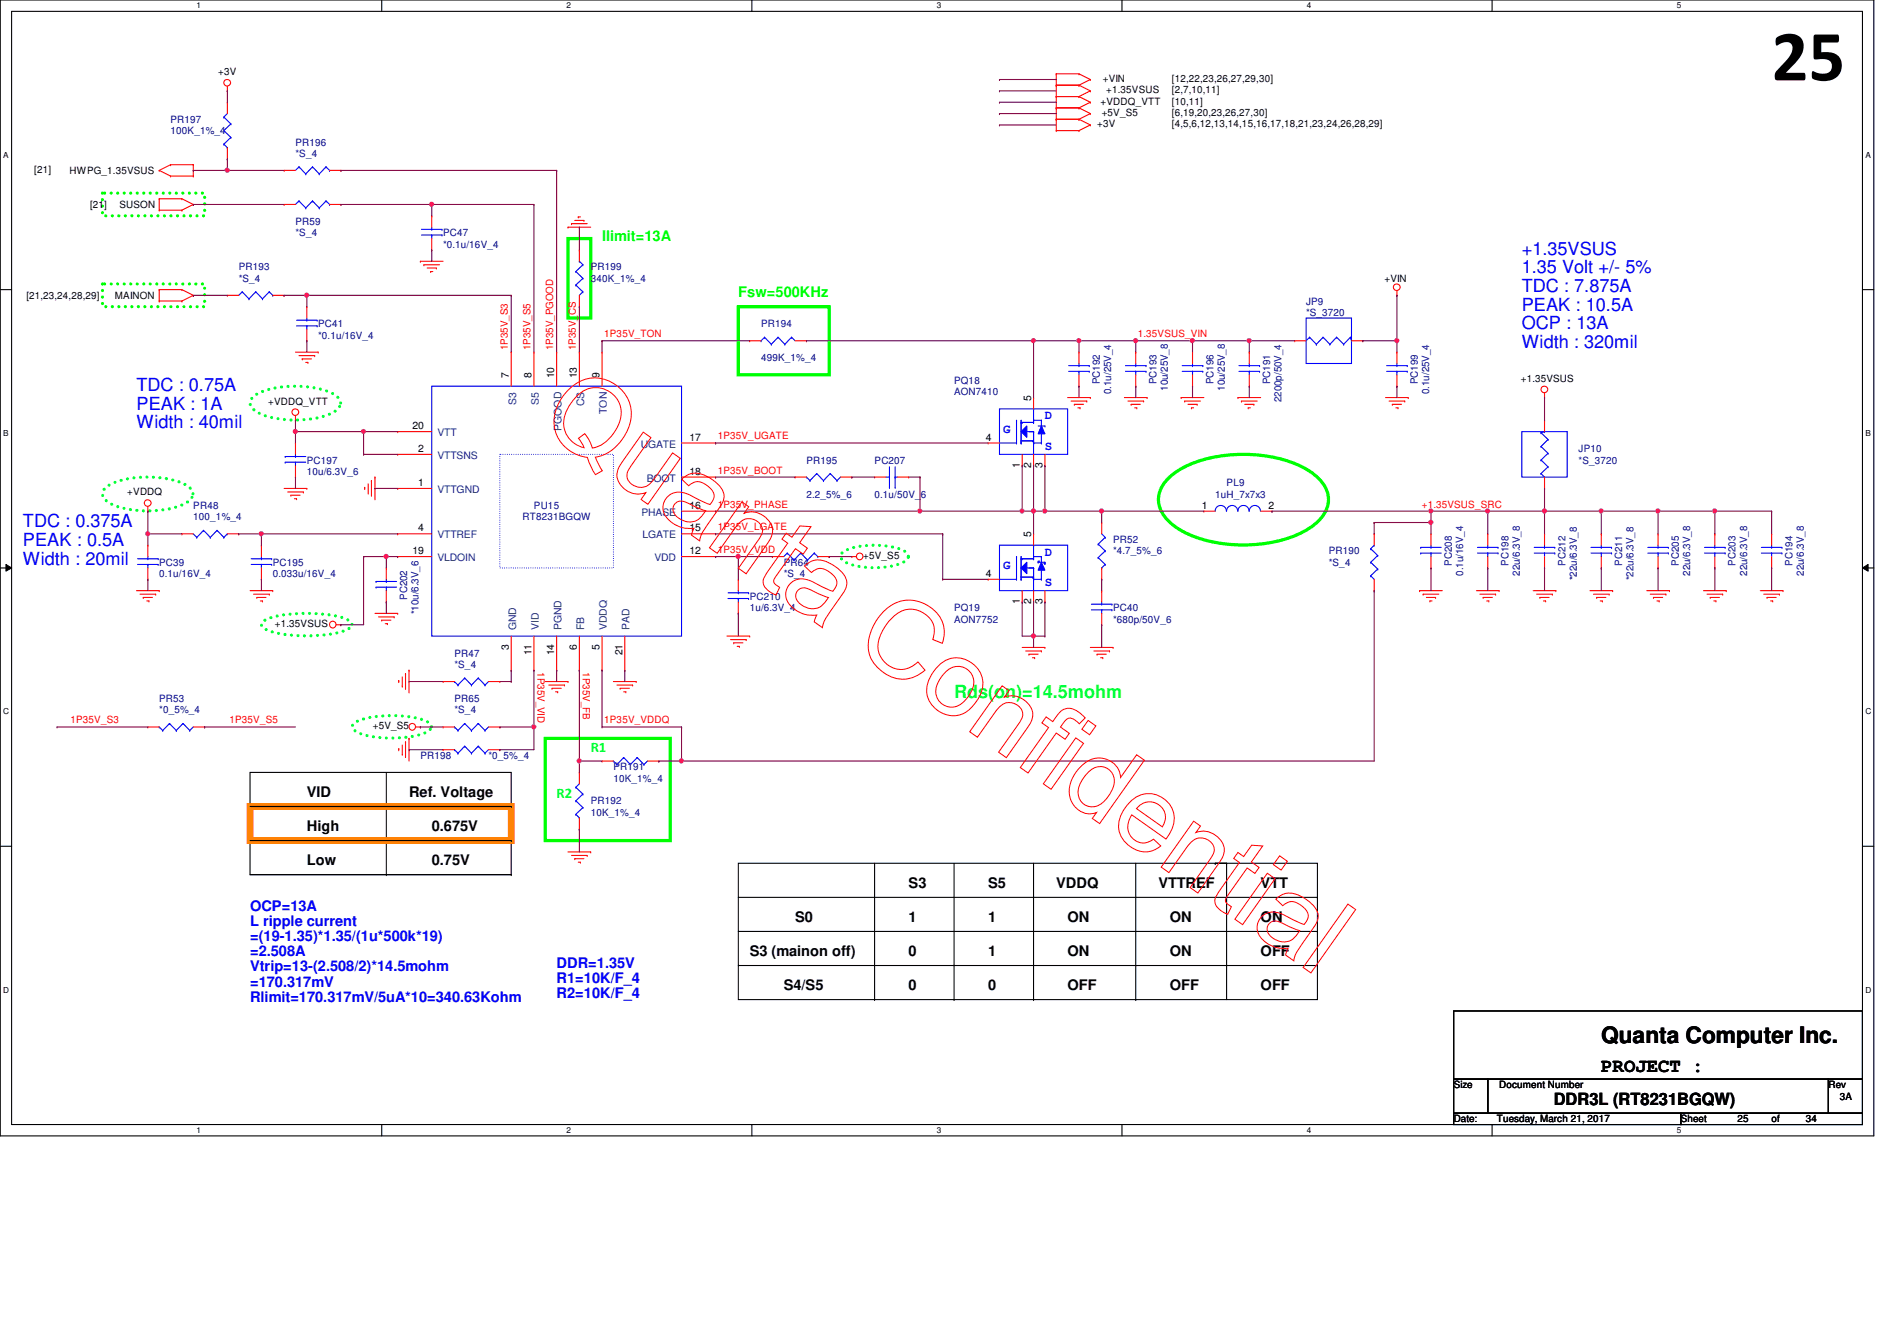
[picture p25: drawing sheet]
<svg xmlns="http://www.w3.org/2000/svg" width="297mm" height="210mm" viewBox="0 0 297 210" stroke-linecap="round" stroke-linejoin="round" font-family="sans-serif">
<defs><g id="words">
<text font-size="11.3" x="277.4" y="12.6">25</text>
<text font-size="3.6" x="250.7" y="163.3">Quanta Computer Inc.</text>
<text font-size="3" x="250.7" y="167.9">PROJECT :</text>
<g font-size="2.8" fill="#00f">
<text x="238.3" y="39.9">+1.35VSUS</text>
<text x="238.3" y="42.8">1.35 Volt +/- 5%</text>
<text x="238.3" y="45.7">TDC : 7.875A</text>
<text x="238.3" y="48.6">PEAK : 10.5A</text>
<text x="238.3" y="51.6">OCP : 13A</text>
<text x="238.3" y="54.5">Width : 320mil</text>
<text x="21.4" y="61.2">TDC : 0.75A</text>
<text x="21.4" y="64.1">PEAK : 1A</text>
<text x="21.4" y="67.1">Width : 40mil</text>
<text x="3.6" y="82.5">TDC : 0.375A</text>
<text x="3.6" y="85.5">PEAK : 0.5A</text>
<text x="3.6" y="88.4">Width : 20mil</text>
</g>
<text font-size="2.8" fill="#00ff40" x="149.4" y="109.3">Rds(on)=14.5mohm</text>
<text font-size="2.6" x="243.3" y="172.9">DDR3L (RT8231BGQW)</text>
<g font-size="2.3" fill="#0f0">
<text x="94.3" y="37.7">Ilimit=13A</text>
<text x="115.6" y="46.6">Fsw=500KHz</text>
</g>
<g font-size="2.3" fill="#00ff40">
<text x="92.5" y="117.7">R1</text>
<text x="87.2" y="124.8">R2</text>
</g>
<g font-size="2.3">
<text x="48" y="124.8">VID</text>
<text x="64" y="124.8">Ref. Voltage</text>
<text x="48" y="130.1">High</text>
<text x="67.6" y="130.1">0.675V</text>
<text x="48" y="135.5">Low</text>
<text x="67.6" y="135.5">0.75V</text>
<text x="142.3" y="139">S3</text>
<text x="154.7" y="139">S5</text>
<text x="165.4" y="139">VDDQ</text>
<text x="181.4" y="139">VTTREF</text>
<text x="197.4" y="139">VTT</text>
<text x="117.4" y="149.7">S3 (mainon off)</text>
<text x="124.5" y="144.4">S0</text>
<text x="142.3" y="149.7">0</text>
<text x="142.3" y="144.4">1</text>
<text x="154.7" y="144.4">1</text>
<text x="154.7" y="149.7">1</text>
<text x="167.2" y="144.4">ON</text>
<text x="167.2" y="149.7">ON</text>
<text x="183.2" y="144.4">ON</text>
<text x="183.2" y="149.7">ON</text>
<text x="197.4" y="144.4">ON</text>
<text x="197.4" y="149.7">OFF</text>
<text x="122.7" y="155">S4/S5</text>
<text x="142.3" y="155">0</text>
<text x="154.7" y="155">0</text>
<text x="167.2" y="155">OFF</text>
<text x="183.2" y="155">OFF</text>
<text x="197.4" y="155">OFF</text>
</g>
<g font-size="2.3" fill="#00f">
<text x="39.2" y="142.6">OCP=13A</text>
<text x="39.2" y="144.9">L ripple current</text>
<text x="39.2" y="147.3">=(19-1.35)*1.35/(1u*500k*19)</text>
<text x="39.2" y="149.7">=2.508A</text>
<text x="39.2" y="152.1">Vtrip=13-(2.508/2)*14.5mohm</text>
<text x="39.2" y="154.4">=170.317mV</text>
<text x="87.2" y="151.5">DDR=1.35V</text>
<text x="87.2" y="153.8">R1=10K/F_4</text>
<text x="39.2" y="156.8">Rlimit=170.317mV/5uA*10=340.63Kohm</text>
<text x="87.2" y="156.2">R2=10K/F_4</text>
</g>
<g font-size="1.9" fill="#00f">
<text x="163.6" y="65.6">D</text>
<text x="157.1" y="67.7">G</text>
<text x="163.6" y="70.4">S</text>
<text x="157.1" y="89.1">G</text>
<text x="163.6" y="87">D</text>
<text x="163.6" y="91.7">S</text>
</g>
<g font-size="1.6">
<text x="34.2" y="11.8">+3V</text>
<text x="172.3" y="16.4">+VDDQ_VTT</text>
<text x="172.7" y="12.8">+VIN</text>
<text x="173.2" y="14.6">+1.35VSUS</text>
<text x="183.5" y="16.4">[10,11]</text>
<text x="183.5" y="14.6">[2,7,10,11]</text>
<text x="183.5" y="12.8">[12,22,23,26,27,29,30]</text>
<text x="171.8" y="19.9">+3V</text>
<text x="172.5" y="18.2">+5V_S5</text>
<text x="183.5" y="18.2">[6,19,20,23,26,27,30]</text>
<text x="183.5" y="19.9">[4,5,6,12,13,14,15,16,17,18,21,23,24,26,28,29]</text>
<text x="5.4" y="27.1">[21]</text>
<text x="10.9" y="27.2">HWPG_1.35VSUS</text>
<text x="14.1" y="32.6">[21]</text>
<text x="18.7" y="32.6">SUSON</text>
<text x="4.1" y="46.8">[21,23,24,28,29]</text>
<text x="18" y="46.8">MAINON</text>
<text x="216.8" y="44.1">+VIN</text>
<text x="79.7" y="59.2" transform="rotate(-90 79.7 59.2)">7</text>
<text x="83.2" y="59.2" transform="rotate(-90 83.2 59.2)">8</text>
<text x="86.8" y="59.2" transform="rotate(-90 86.8 59.2)">10</text>
<text x="90.3" y="59.2" transform="rotate(-90 90.3 59.2)">13</text>
<text x="93.9" y="59.2" transform="rotate(-90 93.9 59.2)">9</text>
<text x="238.1" y="59.8">+1.35VSUS</text>
<text x="42" y="63.3">+VDDQ_VTT</text>
<text x="161.5" y="62.8" transform="rotate(-90 161.5 62.8)">5</text>
<text x="64.6" y="67.2">20</text>
<text x="65.5" y="70.7">2</text>
<text x="107.9" y="69">17</text>
<text x="154.4" y="69">4</text>
<text x="19.9" y="77.6">+VDDQ</text>
<text x="65.5" y="76.1">1</text>
<text x="107.9" y="74.3">18</text>
<text x="159.7" y="73.2" transform="rotate(-90 159.7 73.2)">1</text>
<text x="161.5" y="73.2" transform="rotate(-90 161.5 73.2)">2</text>
<text x="163.2" y="73.2" transform="rotate(-90 163.2 73.2)">3</text>
<text x="65.5" y="83.2">4</text>
<text x="107.9" y="83.2">15</text>
<text x="107.9" y="79.6">16</text>
<text x="188.2" y="79.6">1</text>
<text x="198.6" y="79.6">2</text>
<text x="64.6" y="86.7">19</text>
<text x="107.9" y="86.7">12</text>
<text x="135.2" y="87.5">+5V_S5</text>
<text x="161.5" y="84.1" transform="rotate(-90 161.5 84.1)">5</text>
<text x="154.4" y="90.3">4</text>
<text x="159.7" y="94.6" transform="rotate(-90 159.7 94.6)">1</text>
<text x="161.5" y="94.6" transform="rotate(-90 161.5 94.6)">2</text>
<text x="163.2" y="94.6" transform="rotate(-90 163.2 94.6)">3</text>
<text x="43" y="98.2">+1.35VSUS</text>
<text x="79.7" y="101.7" transform="rotate(-90 79.7 101.7)">3</text>
<text x="90.3" y="101.7" transform="rotate(-90 90.3 101.7)">6</text>
<text x="93.9" y="101.7" transform="rotate(-90 93.9 101.7)">5</text>
<text x="83.2" y="102.6" transform="rotate(-90 83.2 102.6)">11</text>
<text x="86.8" y="102.6" transform="rotate(-90 86.8 102.6)">14</text>
<text x="97.4" y="102.6" transform="rotate(-90 97.4 102.6)">21</text>
<text x="58.4" y="114.2">+5V_S5</text>
<text x="227.6" y="170.3">Size</text>
<text x="234.7" y="170.3">Document Number</text>
<text x="286.3" y="170.3">Rev</text>
<text x="288.1" y="172.1">3A</text>
<text x="227.6" y="175.7">Date:</text>
<text x="234.4" y="175.7">Tuesday, March 21, 2017</text>
<text x="263.2" y="175.7">Sheet</text>
<text x="272.1" y="175.7">25</text>
<text x="277.4" y="175.7">of</text>
<text x="282.7" y="175.7">34</text>
</g>
<g font-size="1.6" fill="#000080">
<text x="26.7" y="19.2">PR197</text>
<text x="26.7" y="21">100K_1%_4</text>
<text x="46.3" y="22.8">PR196</text>
<text x="46.3" y="24.6">*S_4</text>
<text x="46.3" y="35.2">PR59</text>
<text x="46.3" y="37">*S_4</text>
<text x="69.4" y="37">PC47</text>
<text x="69.4" y="38.8">*0.1u/16V_4</text>
<text x="37.4" y="42.3">PR193</text>
<text x="37.4" y="44.1">*S_4</text>
<text x="92.5" y="42.3">PR199</text>
<text x="92.5" y="44.1">340K_1%_4</text>
<text x="204.5" y="47.7">JP9</text>
<text x="49.8" y="51.2">PC41</text>
<text x="49.8" y="53">*0.1u/16V_4</text>
<text x="119.2" y="51.2">PR194</text>
<text x="204.5" y="49.4">*S_3720</text>
<text x="119.2" y="56.6">499K_1%_4</text>
<text x="149.4" y="60.1">PQ18</text>
<text x="149.4" y="61.9">AON7410</text>
<text x="172.2" y="60.1" transform="rotate(-90 172.2 60.1)">PC192</text>
<text x="174" y="61.7" transform="rotate(-90 174 61.7)">0.1u/25V_4</text>
<text x="181.1" y="60.1" transform="rotate(-90 181.1 60.1)">PC193</text>
<text x="182.9" y="61.2" transform="rotate(-90 182.9 61.2)">10u/25V_8</text>
<text x="190" y="60.1" transform="rotate(-90 190 60.1)">PC196</text>
<text x="191.8" y="61.2" transform="rotate(-90 191.8 61.2)">10u/25V_8</text>
<text x="198.9" y="60.1" transform="rotate(-90 198.9 60.1)">PC191</text>
<text x="200.7" y="62.9" transform="rotate(-90 200.7 62.9)">2200p/50V_4</text>
<text x="222" y="60.1" transform="rotate(-90 222 60.1)">PC199</text>
<text x="223.8" y="61.7" transform="rotate(-90 223.8 61.7)">0.1u/25V_4</text>
<text x="247.2" y="70.8">JP10</text>
<text x="48" y="72.6">PC197</text>
<text x="48" y="74.3">10u/6.3V_6</text>
<text x="126.3" y="72.6">PR195</text>
<text x="126.3" y="77.9">2.2_5%_6</text>
<text x="136.9" y="72.6">PC207</text>
<text x="136.9" y="77.9">0.1u/50V_6</text>
<text x="190.3" y="77.9">1uH_7x7x3</text>
<text x="192.1" y="76.1">PL9</text>
<text x="247.2" y="72.6">*S_3720</text>
<text x="30.3" y="79.7">PR48</text>
<text x="30.3" y="81.4">100_1%_4</text>
<text x="81.8" y="81.4">RT8231BGQW</text>
<text x="83.6" y="79.7">PU15</text>
<text x="24.9" y="88.6">PC39</text>
<text x="42.7" y="88.6">PC195</text>
<text x="122.7" y="88.6">PR64</text>
<text x="174.3" y="85">PR52</text>
<text x="174.3" y="86.8">*4.7_5%_6</text>
<text x="208.1" y="86.8">PR190</text>
<text x="208.1" y="88.6">*S_4</text>
<text x="227.3" y="88.6" transform="rotate(-90 227.3 88.6)">PC208</text>
<text x="236.2" y="88.6" transform="rotate(-90 236.2 88.6)">PC198</text>
<text x="245.1" y="88.6" transform="rotate(-90 245.1 88.6)">PC212</text>
<text x="254" y="88.6" transform="rotate(-90 254 88.6)">PC211</text>
<text x="262.9" y="88.6" transform="rotate(-90 262.9 88.6)">PC205</text>
<text x="271.8" y="88.6" transform="rotate(-90 271.8 88.6)">PC203</text>
<text x="280.7" y="88.6" transform="rotate(-90 280.7 88.6)">PC194</text>
<text x="24.9" y="90.3">0.1u/16V_4</text>
<text x="42.7" y="90.3">0.033u/16V_4</text>
<text x="63.8" y="93.9" transform="rotate(-90 63.8 93.9)">PC202</text>
<text x="117.4" y="93.9">PC210</text>
<text x="117.4" y="95.7">1u/6.3V_4</text>
<text x="122.7" y="90.3">*S_4</text>
<text x="149.4" y="95.7">PQ19</text>
<text x="174.3" y="95.7">PC40</text>
<text x="229.1" y="90.1" transform="rotate(-90 229.1 90.1)">0.1u/16V_4</text>
<text x="238" y="90.1" transform="rotate(-90 238 90.1)">22u/6.3V_8</text>
<text x="246.9" y="90.8" transform="rotate(-90 246.9 90.8)">*22u/6.3V_8</text>
<text x="255.8" y="90.8" transform="rotate(-90 255.8 90.8)">*22u/6.3V_8</text>
<text x="264.7" y="90.1" transform="rotate(-90 264.7 90.1)">22u/6.3V_8</text>
<text x="273.6" y="90.1" transform="rotate(-90 273.6 90.1)">22u/6.3V_8</text>
<text x="282.4" y="90.1" transform="rotate(-90 282.4 90.1)">22u/6.3V_8</text>
<text x="65.5" y="96.2" transform="rotate(-90 65.5 96.2)">*10u/6.3V_6</text>
<text x="149.4" y="97.5">AON7752</text>
<text x="174.3" y="97.5">*680p/50V_6</text>
<text x="71.2" y="102.8">PR47</text>
<text x="71.2" y="104.6">*S_4</text>
<text x="24.9" y="109.9">PR53</text>
<text x="24.9" y="111.7">*0_5%_4</text>
<text x="71.2" y="109.9">PR65</text>
<text x="71.2" y="111.7">*S_4</text>
<text x="65.8" y="118.8">PR198</text>
<text x="76.5" y="118.8">*0_5%_4</text>
<text x="92.5" y="125.9">PR192</text>
<text x="96.1" y="120.6">PR191</text>
<text x="96.1" y="122.3">10K_1%_4</text>
<text x="92.5" y="127.7">10K_1%_4</text>
</g>
<g font-size="1.6" fill="#f00">
<text x="94.6" y="52.8">1P35V_TON</text>
<text x="178.2" y="52.8">1.35VSUS_VIN</text>
<text x="79.5" y="54.8" transform="rotate(-90 79.5 54.8)">1P35V_S3</text>
<text x="83.1" y="54.8" transform="rotate(-90 83.1 54.8)">1P35V_S5</text>
<text x="86.6" y="54.8" transform="rotate(-90 86.6 54.8)">1P35V_PGOOD</text>
<text x="90.2" y="54.8" transform="rotate(-90 90.2 54.8)">1P35V_CS</text>
<text x="112.4" y="68.8">1P35V_UGATE</text>
<text x="112.4" y="74.1">1P35V_BOOT</text>
<text x="112.4" y="79.5">1P35V_PHASE</text>
<text x="112.4" y="83">1P35V_LGATE</text>
<text x="222.6" y="79.5">+1.35VSUS_SRC</text>
<text x="112.4" y="86.6">1P35V_VDD</text>
<text x="84.2" y="105.2" transform="rotate(90 84.2 105.2)">1P35V_VID</text>
<text x="91.3" y="105.2" transform="rotate(90 91.3 105.2)">1P35V_FB</text>
<text x="11" y="113.2">1P35V_S3</text>
<text x="35.9" y="113.2">1P35V_S5</text>
<text x="94.6" y="113.2">1P35V_VDDQ</text>
</g>
<g font-size="1.6" fill="#004080">
<text x="80.8" y="63.3" transform="rotate(-90 80.8 63.3)">S3</text>
<text x="84.4" y="63.3" transform="rotate(-90 84.4 63.3)">S5</text>
<text x="91.5" y="63.6" transform="rotate(-90 91.5 63.6)">CS</text>
<text x="95" y="64.8" transform="rotate(-90 95 64.8)">TON</text>
<text x="68.5" y="71.8">VTTSNS</text>
<text x="68.5" y="68.3">VTT</text>
<text x="87.9" y="67.4" transform="rotate(-90 87.9 67.4)">PGOOD</text>
<text x="100.3" y="70.1">UGATE</text>
<text x="68.5" y="77.2">VTTGND</text>
<text x="101.3" y="75.4">BOOT</text>
<text x="100.5" y="80.7">PHASE</text>
<text x="68.5" y="87.8">VLDOIN</text>
<text x="68.5" y="84.3">VTTREF</text>
<text x="100.6" y="84.3">LGATE</text>
<text x="102.5" y="87.8">VDD</text>
<text x="80.8" y="98.7" transform="rotate(-90 80.8 98.7)">GND</text>
<text x="84.4" y="98.7" transform="rotate(-90 84.4 98.7)">VID</text>
<text x="87.9" y="98.7" transform="rotate(-90 87.9 98.7)">PGND</text>
<text x="91.5" y="98.7" transform="rotate(-90 91.5 98.7)">FB</text>
<text x="95" y="98.7" transform="rotate(-90 95 98.7)">VDDQ</text>
<text x="98.6" y="98.7" transform="rotate(-90 98.6 98.7)">PAD</text>
</g>
<g font-size="1.3">
<text x="30.8" y="1.3">1</text>
<text x="88.7" y="1.3">2</text>
<text x="146.7" y="1.3">3</text>
<text x="204.6" y="1.3">4</text>
<text x="262.6" y="1.3">5</text>
<text x=".5" y="24.7">A</text>
<text x="292.1" y="24.7">A</text>
<text x=".5" y="68.2">B</text>
<text x="292.1" y="68.2">B</text>
<text x=".5" y="111.8">C</text>
<text x="292.1" y="111.8">C</text>
<text x=".5" y="155.4">D</text>
<text x="292.1" y="155.4">D</text>
<text x="30.8" y="177.3">1</text>
<text x="88.7" y="177.3">2</text>
<text x="146.7" y="177.3">3</text>
<text x="204.6" y="177.3">4</text>
<text x="262.6" y="177.3">5</text>
</g>
</g></defs>
<path d="M0 0h293.4v177.8h-293.4zM1.8 1.8h289.8v174.2h-289.8z" fill="none" stroke="#000" stroke-width=".17"/>
<g fill="#fff">
<path d="M30.8 .2h.7v1.4h-.7z"/>
<path d="M30.8 176.2h.7v1.4h-.7z"/>
</g>
<path d="M59.8 0v1.8M59.8 176v1.8" fill="none" stroke="#000" stroke-width=".17"/>
<g fill="#fff">
<path d="M88.7 .2h.7v1.4h-.7z"/>
<path d="M88.7 176.2h.7v1.4h-.7z"/>
</g>
<path d="M117.7 0v1.8M117.7 176v1.8" fill="none" stroke="#000" stroke-width=".17"/>
<g fill="#fff">
<path d="M146.7 .2h.7v1.4h-.7z"/>
<path d="M146.7 176.2h.7v1.4h-.7z"/>
</g>
<path d="M175.7 0v1.8M175.7 176v1.8" fill="none" stroke="#000" stroke-width=".17"/>
<g fill="#fff">
<path d="M204.6 .2h.7v1.4h-.7z"/>
<path d="M204.6 176.2h.7v1.4h-.7z"/>
</g>
<path d="M233.6 0v1.8M233.6 176v1.8" fill="none" stroke="#000" stroke-width=".17"/>
<g fill="#fff">
<path d="M262.6 .2h.7v1.4h-.7z"/>
<path d="M262.6 176.2h.7v1.4h-.7z"/>
<path d="M.5 23.5h.8v1.4h-.8z"/>
<path d="M292.1 23.5h.8v1.4h-.8z"/>
<path d="M.5 67.1h.8v1.4h-.8z"/>
<path d="M292.1 67.1h.8v1.4h-.8z"/>
</g>
<path d="M0 45.3h1.8M291.6 45.3h1.8" fill="none" stroke="#000" stroke-width=".17"/>
<g fill="#fff">
<path d="M.5 110.7h.9v1.4h-.9z"/>
<path d="M292.1 110.7h.9v1.4h-.9z"/>
</g>
<path d="M0 88.9h1.8M291.6 88.9h1.8" fill="none" stroke="#000" stroke-width=".17"/>
<path d="M.9 88.3l.9 .6-.9 .5zM291.6 88.9l.9-.6v1.1z" fill="#000"/>
<path d="M.9 88.3l.9 .6-.9 .5zM291.6 88.9l.9-.6v1.1z" fill="none" stroke="#000" stroke-width=".16"/>
<g fill="#fff">
<path d="M.5 154.2h.9v1.4h-.9z"/>
<path d="M292.1 154.2h.9v1.4h-.9z"/>
</g>
<g fill="none" stroke="#000" stroke-width=".17">
<path d="M0 132.5h1.8M39.2 120.9h40.8v16h-40.8zM39.2 136.9h40.8M39.2 126.2h40.8M39.2 131.6h40.8M60.5 136.9h.1M60.5 120.9v16M80 136.9h.1M80 126.2h.1M80 131.6h.1M115.6 135.1h90.7v21.4h-90.7zM136.9 135.1v21.4"/>
<path d="M149.4 135.1v21.4M161.8 135.1v21.4M177.8 135.1v21.4M190.3 135.1h.1M190.3 135.1h1.8M192.1 135.1h.1M192.1 135.1v21.4M291.6 132.5h1.8M115.6 151.1h90.7M115.6 140.5h90.7M115.6 145.8h90.7M136.9 156.5h.1"/>
<path d="M149.4 156.5h.1M161.8 156.5h.1M177.8 156.5h.1M206.3 151.1h.1M206.3 140.5h.1M206.3 145.8h.1M227.6 158.2h64v10.7h-64zM227.6 168.9h5.4v5.3h-5.4zM227.6 174.2h35.6v1.8h-35.6zM233 168.9h53.3v5.3h-53.3zM263.2 174.2h28.4v1.8h-28.4zM286.3 168.9h5.3v5.3h-5.3z"/>
</g>
<path d="M88.9 37.3h3.6v12.5h-3.6zM115.6 48h14.2v10.7h-14.2zM182.9 74.9a16.1 16.1 0 0 1 10.1-3.7 20.8 20.8 0 0 1 11.7 2.3 5.8 5.8 0 0 1 3.3 4.7 5.9 5.9 0 0 1-3.3 4.7 22.1 22.1 0 0 1-16.3 1.6 11.4 11.4 0 0 1-6.1-3.7 4.3 4.3 0 0 1 .6-5.9zM85.4 115.6h19.5v16h-19.5z" fill="none" stroke="#0f0" stroke-width=".51"/>
<path d="M16.5 76.4a9.1 9.1 0 0 1 5.3-1.7 14.1 14.1 0 0 1 7.5 1.3 1.4 1.4 0 0 1 .9 1.3 1.4 1.4 0 0 1-.9 1.4 14.8 14.8 0 0 1-9.8 .9 5.3 5.3 0 0 1-3.3-1.8l-.2-.5 .2-.5zM39.6 62.2a9.1 9.1 0 0 1 5.3-1.7 14.1 14.1 0 0 1 7.5 1.3 1.4 1.4 0 0 1 .9 1.3 1.4 1.4 0 0 1-.9 1.3 14.8 14.8 0 0 1-9.8 1 5.3 5.3 0 0 1-3.3-1.8l-.1-.5 .1-.5zM41 97.4a7.6 7.6 0 0 1 4.5-1.3 21.7 21.7 0 0 1 8.6 .8l.9 .5 .1 .3a1.96 1.96 0 0 1-1.7 1.2 22.5 22.5 0 0 1-11.5-.3l-.9-.5-.1-.4zM132 86.4a11.3 11.3 0 0 1 7-.9 5.3 5.3 0 0 1 3.1 1.2l.1 .4a1.88 1.88 0 0 1-1.5 1.2 13.1 13.1 0 0 1-8.2-.2l-.8-.7-.1-.3 .1-.4zM55.5 113.1a13 13 0 0 1 7-1.1 9.9 9.9 0 0 1 4.7 1.1l.3 .3 .1 .3a1.77 1.77 0 0 1-1.5 1.2 17.3 17.3 0 0 1-10.1-.3l-.7-.5-.1-.4 .1-.3z" fill="none" stroke="#00ff40" stroke-width=".51" stroke-dasharray="0 1"/>
<path d="M39.2 126.2h40.8v5.4h-40.8z" fill="none" stroke="#ff8000" stroke-width="1.1"/>
<path d="M16 30.2h16v3.6h-16zM16 44.4h16v3.6h-16z" fill="none" stroke="#0f0" stroke-width=".51" stroke-dasharray="0 1"/>
<g fill="none" stroke="#f00" stroke-width=".17">
<path d="M35.6 14.2h.1M35.6 13.5v.7M165.4 11.6h.1M165.4 13.3h.1M165.4 15.1h.1M165.4 16.9h.1M165.4 18.7h.1M165.4 13.3h3.5M165.4 11.6h3.5M165.4 11.6v8.8M165.4 15.1h3.5M165.4 16.9h3.5"/>
<path d="M165.4 18.7h3.5M168.9 13.3h.1M168.9 11.6h.1M168.9 15.1h.1M168.9 16.9h.1M168.9 18.7h.1M168.9 11.6l1.8 .8M168.9 13.3l1.8 .9M168.9 15.1l1.8 .9M168.9 16.9l1.8 .9M168.9 18.7l1.8 .9M170.7 12.4h.1"/>
<path d="M170.7 14.2h.1M170.7 16h.1M170.7 17.8h.1M170.7 19.6h.1M170.7 12.4l-1.8 .9M170.7 14.2l-1.8 .9M170.7 16l-1.8 .9M170.7 17.8l-1.8 .9M170.7 19.6l-1.8 .8M24.9 31.1h.1M24.9 32.9h.1M24.9 26.7h.1"/>
<path d="M24.9 31.1v1.8M24.9 32.9h3.6M24.9 31.1h3.6M24.9 26.7l1.8 .9M26.7 25.8h.1M26.7 27.6h.1M26.7 25.8l-1.8 .9M26.7 25.8h3.6M26.7 27.6h3.6M28.5 32.9h.1M28.5 31.1h.1M28.5 31.1l1.8 .9"/>
<path d="M30.3 32h.1M30.3 25.8h.1M30.3 27.6h.1M30.3 32l-1.8 .9M30.3 25.8v1.8M88.9 35.6h.1M88.9 35.6h3.6M89.5 35h.1M89.5 35h2.4M90 34.5h1.4M90.5 34h.1M90.5 34h.4"/>
<path d="M91.4 34.5h.1M165.4 20.4h.1M165.4 20.4h3.5M168.9 20.4h.1M24.9 45.3h.1M24.9 47.1h.1M24.9 45.3h3.6M24.9 45.3v1.8M24.9 47.1h3.6M28.5 45.3h.1M28.5 47.1h.1M28.5 45.3l1.8 .9"/>
<path d="M30.3 46.2h.1M30.3 46.2l-1.8 .9M46.3 55.1h3.5M46.8 55.7h2.5M47.3 56.2h.1M47.3 56.2h1.5M47.9 56.7h.3M48.2 56.7h.1M49.3 55.7h.1M49.8 55.1h.1M65.8 40.9h.1M65.8 40.9h3.6"/>
<path d="M66.4 41.4h.1M66.4 41.4h2.4M66.9 42h1.4M67.4 42.5h.1M67.4 42.5h.4M68.3 42h.1M218.7 46.2h.1M218.7 45.5v.7M23.2 79.3v.7M44.5 76.5h3.5M45 77h2.5M45.5 77.5h.1"/>
<path d="M45.5 77.5h1.5M46.1 78.1h.3M46.3 65.8h.1M46.3 65.1v.7M46.4 78.1h.1M47.5 77h.1M48 76.5h.1M57.1 76.3h.1M57.1 76.3v.3M57.7 77.2h.1M57.7 75.7v1.5M58.2 75.2h.1"/>
<path d="M58.2 75.2v2.5M58.7 74.7h.1M58.7 74.7v3.5M167.2 62.2h3.5M167.7 62.8h2.5M168.2 63.3h.1M168.2 63.3h1.5M168.8 63.8h.3M169.1 63.8h.1M170.2 62.8h.1M170.7 62.2h.1M176.1 62.2h3.5"/>
<path d="M176.6 62.8h2.5M177.1 63.3h.1M177.1 63.3h1.5M177.7 63.8h.3M178 63.8h.1M179.1 62.8h.1M179.6 62.2h.1M185 62.2h.1M185 62.2h3.5M185.5 62.8h.1M185.5 62.8h2.5M186 63.3h1.4"/>
<path d="M186.6 63.8h.1M186.6 63.8h.3M187.4 63.3h.1M193.8 62.2h.1M193.8 62.2h3.6M194.4 62.8h.1M194.4 62.8h2.4M194.9 63.3h1.4M195.4 63.8h.1M195.4 63.8h.4M196.3 63.3h.1M217 62.2h3.5"/>
<path d="M217.5 62.8h2.5M218 63.3h.1M218 63.3h1.5M218.6 63.8h.3M218.9 63.8h.1M220 62.8h.1M220.5 62.2h.1M241.8 62.2h.1M241.8 61.5v.7M21.4 92.5h3.5M21.9 93h2.5M22.4 93.5h.1"/>
<path d="M22.4 93.5h1.5M23 94.1h.3M23.2 80h.1M23.3 94.1h.1M24.4 93h.1M24.9 92.5h.1M28.5 83.6h.1M28.5 83.6h1.8M35.6 83.6h1.8M37.4 83.6h.1M39.2 92.5h3.5M39.7 93h2.5"/>
<path d="M40.2 93.5h.1M40.2 93.5h1.5M40.8 94.1h.3M41.1 94.1h.1M42.2 93h.1M42.7 92.5h.1M52.7 97.8h.7M53.4 97.8h.1M58.7 96h3.6M59.3 96.6h2.4M59.8 97.1h.1M59.8 97.1h1.4"/>
<path d="M60.3 97.6h.4M60.7 97.6h.1M61.7 96.6h.1M62.3 96h.1M113.8 99.6h3.6M117.4 99.6h.1M133.4 87.1h.1M133.4 87.1h.7M222.3 92.5h.1M222.3 92.5h3.5M222.8 93h.1M222.8 93h2.5"/>
<path d="M223.3 93.5h1.5M223.9 94.1h.1M223.9 94.1h.3M224.8 93.5h.1M231.2 92.5h3.5M231.7 93h2.5M232.2 93.5h.1M232.2 93.5h1.5M232.8 94.1h.3M233.1 94.1h.1M234.2 93h.1M234.7 92.5h.1"/>
<path d="M240.1 92.5h3.5M240.6 93h2.5M241.1 93.5h.1M241.1 93.5h1.5M241.7 94.1h.3M242 94.1h.1M243.1 93h.1M243.6 92.5h.1M249 92.5h3.5M249.5 93h2.5M250 93.5h.1M250 93.5h1.5"/>
<path d="M250.6 94.1h.3M250.9 94.1h.1M252 93h.1M252.5 92.5h.1M257.8 92.5h3.6M258.4 93h2.5M258.9 93.5h.1M258.9 93.5h1.4M259.5 94.1h.3M259.8 94.1h.1M260.9 93h.1M261.4 92.5h.1"/>
<path d="M266.7 92.5h3.6M267.3 93h2.4M267.8 93.5h.1M267.8 93.5h1.4M268.3 94.1h.4M268.7 94.1h.1M269.7 93h.1M270.3 92.5h.1M275.6 92.5h3.6M276.2 93h2.4M276.7 93.5h.1M276.7 93.5h1.4"/>
<path d="M277.2 94.1h.4M277.6 94.1h.1M278.6 93h.1M279.2 92.5h.1M62.4 106.5h.1M62.4 117.2h.1M62.4 106.5v.3M62.4 117.2v.3M63 107.4h.1M63 118.1h.1M63 106v1.4M63 116.6v1.5"/>
<path d="M63.5 105.5h.1M63.5 116.1h.1M63.5 105.5v2.4M63.5 116.1v2.5M64 104.9h.1M64 115.6h.1M64 104.9v3.6M64 115.6v3.5M65.1 113.8h.7M65.8 113.8h.1M85.4 106.7h3.5M85.9 107.2h2.5"/>
<path d="M86.4 107.7h.1M86.4 107.7h1.5M87 108.3h.3M87.3 108.3h.1M88.4 107.2h.1M88.9 106.7h.1M96.1 106.7h3.5M96.6 107.2h2.5M97.1 107.7h.1M97.1 107.7h1.4M97.7 108.3h.3M98 108.3h.1"/>
<path d="M99.1 107.2h.1M99.6 106.7h.1M114.4 100.1h2.4M114.9 100.6h.1M114.9 100.6h1.4M115.4 101.2h.4M115.8 101.2h.1M116.8 100.1h.1M160.1 101.3h3.5M160.6 101.9h2.5M161.1 102.4h.1M161.1 102.4h1.5"/>
<path d="M161.7 103h.3M162 103h.1M163.1 101.9h.1M163.6 101.3h.1M170.7 101.3h3.6M171.3 101.9h2.4M171.8 102.4h.1M171.8 102.4h1.4M172.3 103h.4M172.7 103h.1M173.7 101.9h.1M174.3 101.3h.1"/>
<path d="M88.9 133.3h3.6M89.5 133.9h2.4M90 134.4h.1M90 134.4h1.4M90.5 135h.4M90.9 135h.1M91.9 133.9h.1M92.5 133.3h.1"/>
<circle cx="35.6" cy="12.9" r=".52"/>
<circle cx="218.7" cy="45" r=".52"/>
<circle cx="23.1" cy="78.7" r=".52"/>
<circle cx="46.3" cy="64.5" r=".52"/>
<circle cx="241.8" cy="61" r=".52"/>
<circle cx="52.1" cy="97.8" r=".52"/>
<circle cx="134.6" cy="87.1" r=".52"/>
<circle cx="64.5" cy="113.8" r=".52"/>
</g>
<path d="M30.3 83.6l.5 .5M30.8 84.1h.1M31.9 83h.1M31.9 83l-1.1 1.1M31.9 83l1 1.1M32.9 84.1h.1M34 83h.1M34 83l-1.1 1.1M34 83l1 1.1M35 84.1h.1M35.6 83.6h.1M35.6 83.6l-.6 .5" fill="none" stroke="#00f" stroke-width=".17"/>
<path d="M159.9 67.6l.9-.9v1.8z" fill="#00f"/>
<path d="M159.9 67.6l.9-.9v1.8z" fill="none" stroke="#00f" stroke-width=".17"/>
<path d="M163.1 66.7l.5 1.2h-1z" fill="#00f"/>
<g fill="none" stroke="#00f" stroke-width=".17">
<path d="M46.8 31.5h.1M46.8 26.1h.1M46.8 31.5l-.5 .5M46.8 31.5l1.1 1.1M46.8 26.1l-.5 .6M46.8 26.1l1.1 1.1M47.9 32.6h.1M47.9 27.2h.1M48.9 31.5h.1M48.9 26.1h.1M48.9 31.5l-1 1.1M48.9 31.5l1.1 1.1"/>
<path d="M48.9 26.1l-1 1.1M48.9 26.1l1.1 1.1M50 32.6h.1M50 27.2h.1M51.1 31.5h.1M51.1 26.1h.1M51.1 31.5l-1.1 1.1M51.1 31.5l.5 .5M51.1 26.1l-1.1 1.1M51.1 26.1l.5 .6M51.6 32h.1M51.6 26.7h.1"/>
<path d="M66 36.8h3.2M66 35.9h3.2M67.6 35.9h.1M67.6 36.8h.1M67.6 35.6v.3M67.6 36.8v.5M69.2 36.8h.1M69.2 35.9h.1M37.9 45.7h.1M37.9 45.7l-.5 .5M37.9 45.7l1.1 1.1M39 46.8h.1"/>
<path d="M40 45.7h.1M40 45.7l-1 1.1M40 45.7l1.1 1.1M41.1 46.8h.1M42.2 45.7h.1M42.2 45.7l-1.1 1.1M42.2 45.7l.5 .5M42.7 46.2h.1M46.4 51h3.3M46.4 50.1h3.3M48 50.1h.1M48 51h.1"/>
<path d="M48 49.8v.3M48 51v.6M49.7 51h.1M49.7 50.1h.1M90.2 44.6h.1M90.2 42.5h.1M90.2 44.6l1.1 1.1M90.2 42.5l1.1 1.1M90.7 40.9h.1M90.7 40.9l.6 .5M91.3 45.7h.1M91.3 43.6h.1"/>
<path d="M91.3 41.4h.1M91.3 45.7l-.6 .5M91.3 43.6l-1.1 1M91.3 41.4l-1.1 1.1M119.2 53.3h.1M119.7 52.8h.1M119.7 52.8l1.1 1.1M119.7 52.8l-.5 .5M120.8 53.9h.1M121.8 52.8h.1M121.8 52.8l1.1 1.1M121.8 52.8l-1 1.1"/>
<path d="M122.9 53.9h.1M123.9 52.8h.1M123.9 52.8l.6 .5M123.9 52.8l-1 1.1M185.1 58.1h3.2M185.1 57.2h3.2M186.7 57.2h.1M186.7 58.1h.1M186.7 56.9v.3M186.7 58.1v.6M188.3 58.1h.1M188.3 57.2h.1"/>
<path d="M204.5 49.8h7.1v7.1h-7.1zM205.1 52.8h.1M205.1 52.8l-.6 .5M205.1 52.8l1 1.1M206.1 53.9h.1M207.2 52.8h.1M207.2 52.8l-1.1 1.1M207.2 52.8l1 1.1M208.2 53.9h.1M209.3 52.8h.1M209.3 52.8l-1.1 1.1M209.3 52.8l1.1 1.1"/>
<path d="M210.4 53.9h.1M211.5 52.8h.1M211.5 52.8l-1.1 1.1M211.5 52.8l.1 .5M211.6 53.3h.1M217.1 58.1h3.2M217.1 57.2h3.2M218.7 57.2h.1M218.7 58.1h.1M218.7 56.9v.3M218.7 58.1v.6M220.3 58.1h.1"/>
<path d="M220.3 57.2h.1M44.7 72.3h.1M44.7 71.5h.1M44.7 72.3h3.2M44.7 71.5h3.2M46.3 71.5h.1M46.3 72.3h.1M46.3 71.1v.4M46.3 72.3v.6M67.6 60.5h39.1v39.1h-39.1zM126.3 74.7h.1M126.3 74.7l.5 .5"/>
<path d="M126.8 75.2h.1M127.9 74.1h.1M127.9 74.1l1 1.1M127.9 74.1l-1.1 1.1M128.9 75.2h.1M130 74.1h.1M130 74.1l1.1 1.1M130 74.1l-1.1 1.1M131.1 75.2h.1M131.6 74.7l-.5 .5M138.7 74.7h.6M139.3 76.3h.1"/>
<path d="M139.3 74.7h.1M139.3 73.1v3.2M140.2 74.7h.1M140.2 76.3h.1M140.2 74.7h.3M140.2 73.1v3.2M156.5 64h10.7v7.1h-10.7zM156.5 69.3h2.7M159.2 69.3h.1M159.2 65.8h.1M159.2 65.8v3.5M159.9 69.3h.1"/>
<path d="M159.9 66.1h.1M159.9 65.8v3.5M159.9 66.1h1.9M159.9 69h1.9M160.1 66.1h.1M160.8 67.6h1M161.7 69h.1M161.8 66.1h.1M161.8 67.6h.1M161.8 69.3h.1M161.8 69h.1M161.8 64h.1"/>
<path d="M161.8 71.1h.1M161.8 64v2.1M161.8 67.6v3.5M161.8 69.3h1.3M161.8 65.8h1.3M162.6 66.7h1M163.1 66.7l.5 1.2h-1zM163.1 65.8h.1M163.1 66.7h.1M163.1 69.3h.1M163.1 65.8v.9M163.1 67.9v1.4"/>
<path d="M163.6 66.7h.1M114 93.7h3.2M114 92.8h3.2M115.6 92.8h.1M115.6 93.7h.1M115.6 92.5v.3M115.6 93.7v.5M117.2 93.7h.1M117.2 92.8h.1M123.3 86.6h.1M123.3 86.6l-.6 .5M123.3 86.6l1 1.1"/>
<path d="M124.3 87.7h.1M125.4 86.6h.1M125.4 86.6l-1.1 1.1M125.4 86.6l1 1.1M126.4 87.7h.1M127.5 86.6h.1M127.5 86.6l-1.1 1.1M127.5 86.6l.6 .5M128.1 87.1h.1M170.9 95.5h3.2M170.9 94.6h3.2M172 85.2h.1"/>
<path d="M172 87.3h.1M172 85.2l1.1 1M172 87.3l1.1 1M172.5 88.9h.1M172.5 94.6h.1M172.5 95.5h.1M172.5 83.6l.6 .5M172.5 94.2v.4M172.5 95.5v.5M173.1 84.1h.1M173.1 86.2h.1M173.1 88.3h.1"/>
<path d="M173.1 84.1l-1.1 1.1M173.1 86.2l-1.1 1.1M173.1 88.3l-.6 .6M174.1 95.5h.1M174.1 94.6h.1M190.3 80a.87 .87 0 0 1 .9-.9 .87 .87 0 0 1 .8 .9M192.1 80a.87 .87 0 0 1 .8-.9 .87 .87 0 0 1 .9 .9M193.8 80a.87 .87 0 0 1 .9-.9 .87 .87 0 0 1 .9 .9M195.6 80a.87 .87 0 0 1 .9-.9 .87 .87 0 0 1 .9 .9M214.6 90.1h.1M214.6 88h.1M214.6 85.9h.1"/>
<path d="M214.6 90.1l.6 .6M214.6 88l1.1 1.1M214.6 85.9l1.1 1.1M215.2 85.3h.1M215.2 85.3l-.6 .6M215.7 89.1h.1M215.7 87h.1M215.7 89.1l-1.1 1M215.7 87l-1.1 1M222.5 86.6h.1M222.5 85.7h.1M222.5 86.6h3.2"/>
<path d="M222.5 85.7h3.2M224.1 85.7h.1M224.1 86.6h.1M224.1 85.3v.4M224.1 86.6v.5M231.3 86.6h3.3M231.3 85.7h3.3M233 85.7h.1M233 86.6h.1M233 85.3v.4M233 86.6v.5M234.6 86.6h.1"/>
<path d="M234.6 85.7h.1M240.2 86.6h3.3M240.2 85.7h3.3M241.8 85.7h.1M241.8 86.6h.1M241.8 85.3v.4M241.8 86.6v.5M243.5 86.6h.1M243.5 85.7h.1M249.1 86.6h3.2M249.1 85.7h3.2M250.7 85.7h.1"/>
<path d="M250.7 86.6h.1M250.7 85.3v.4M250.7 86.6v.5M252.3 86.6h.1M252.3 85.7h.1M258 86.6h3.2M258 85.7h3.2M259.6 85.7h.1M259.6 86.6h.1M259.6 85.3v.4M259.6 86.6v.5M261.2 86.6h.1"/>
<path d="M261.2 85.7h.1M266.9 86.6h3.2M266.9 85.7h3.2M268.5 85.7h.1M268.5 86.6h.1M268.5 85.3v.4M268.5 86.6v.5M270.1 86.6h.1M270.1 85.7h.1M24.9 113.8h.1M24.9 113.8l.6 .5M25.5 114.3h.1"/>
<path d="M26.5 113.2h.1M26.5 113.2l1.1 1.1M26.5 113.2l-1 1.1M27.6 114.3h.1M28.7 113.2h.1M28.7 113.2l1 1.1M28.7 113.2l-1.1 1.1M29.7 114.3h.1M30.3 113.8l-.6 .5M71.2 106.7h.1M71.2 106.7l.5 .5M71.7 107.2h.1"/>
<path d="M72.8 106.1h.1M72.8 106.1l1 1.1M72.8 106.1l-1.1 1.1M73.8 107.2h.1M74.9 106.1h.1M74.9 106.1l1 1.1M74.9 106.1l-1.1 1.1M75.9 107.2h.1M76.5 106.7l-.6 .5M96.1 119.1h.1M96.1 119.1l.5 .6M96.6 119.7h.1"/>
<path d="M97.7 118.6h.1M97.7 118.6l1 1.1M97.7 118.6l-1.1 1.1M98.7 119.7h.1M99.8 118.6h.1M99.8 118.6l1 1.1M99.8 118.6l-1.1 1.1M100.8 119.7h.1M101.4 119.1l-.6 .6"/>
</g>
<g fill="none" stroke="#f00" stroke-width=".17">
<path d="M44.5 32h.1M44.5 26.7h.1M44.5 32h1.8M44.5 26.7h1.8M51.6 32h1.8M51.6 26.7h1.8M53.4 32h.1M53.4 26.7h.1M67.6 33.8h.1M67.6 39.1h.1M67.6 33.8v1.8M67.6 37.3v1.8"/>
<path d="M90.7 39.1h.1M90.7 39.1v1.8M35.6 46.2h.1M35.6 46.2h1.8M42.7 46.2h1.8M44.5 46.2h.1M48 48h.1M48 53.3h.1M48 48v1.8M48 51.6v1.7M80 55.1h.1M80 55.1v5.4"/>
<path d="M83.6 55.1h.1M83.6 55.1v5.4M87.2 55.1h.1M87.2 55.1v5.4M90.7 48h.1M90.7 55.1h.1M90.7 46.2v1.8M90.7 55.1v5.4M94.3 55.1h.1M94.3 55.1v5.4M117.4 53.3h.1M117.4 53.3h1.8"/>
<path d="M124.5 53.3h1.8M126.3 53.3h.1M186.7 55.1h.1M186.7 55.1v1.8M186.7 58.7v1.8M202.7 53.3h.1M202.7 53.3h1.8M211.6 53.3h1.8M213.4 53.3h.1M218.7 55.1h.1M218.7 55.1v1.8M218.7 58.7v1.8"/>
<path d="M46.3 69.3h.1M46.3 74.7h.1M46.3 69.3v1.8M46.3 72.9v1.8M62.3 71.1h.1M62.3 67.6h.1M62.3 76.5h.1M62.3 71.1h5.3M62.3 67.6h5.3M62.3 76.5h5.3M106.7 69.3h5.4M106.7 74.7h5.4"/>
<path d="M112.1 69.3h.1M112.1 74.7h.1M124.5 74.7h.1M124.5 74.7h1.8M131.6 74.7h1.8M133.4 74.7h.1M136.9 74.7h.1M136.9 74.7h1.8M140.5 74.7h1.8M142.3 74.7h.1M154.7 69.3h.1M154.7 69.3h1.8"/>
<path d="M160.1 72.9h.1M160.1 71.1v1.8M161.8 72.9h.1M161.8 62.2h.1M161.8 62.2v1.8M161.8 71.1v1.8M163.6 72.9h.1M163.6 71.1v1.8M186.7 60.5h.1M218.7 60.5h.1M62.3 87.1h.1M62.3 83.6h.1"/>
<path d="M62.3 87.1h5.3M62.3 83.6h5.3M80 99.6v5.3M83.6 99.6v5.3M87.2 99.6v5.3M90.7 99.6v5.3M94.3 99.6v5.3M97.8 99.6v5.3M106.7 87.1h5.4M106.7 80h5.4M106.7 83.6h5.4M112.1 83.6h.1"/>
<path d="M112.1 87.1h.1M112.1 80h.1M115.6 90.7h.1M115.6 96h.1M115.6 90.7v1.8M115.6 94.2v1.8M120.9 87.1h.1M120.9 87.1h1.8M128.1 87.1h1.7M129.8 87.1h.1M172.5 81.8h.1M172.5 90.7h.1"/>
<path d="M172.5 92.5h.1M172.5 97.8h.1M172.5 81.8v1.8M172.5 88.9v1.8M172.5 92.5v1.7M172.5 96v1.8M188.5 80h.1M188.5 80h1.8M197.4 80h1.8M199.2 80h.1M215.2 92.5h.1M215.2 83.6h.1"/>
<path d="M215.2 83.6v1.7M215.2 90.7v1.8M224.1 83.6h.1M224.1 88.9h.1M224.1 83.6v1.7M224.1 87.1v1.8M233 83.6h.1M233 88.9h.1M233 83.6v1.7M233 87.1v1.8M241.8 83.6h.1M241.8 88.9h.1"/>
<path d="M241.8 83.6v1.7M241.8 87.1v1.8M250.7 83.6h.1M250.7 88.9h.1M250.7 83.6v1.7M250.7 87.1v1.8M259.6 83.6h.1M259.6 88.9h.1M259.6 83.6v1.7M259.6 87.1v1.8M268.5 83.6h.1M268.5 88.9h.1"/>
<path d="M268.5 83.6v1.7M268.5 87.1v1.8M23.2 113.8h.1M23.2 113.8h1.7M30.3 113.8h1.7M32 113.8h.1M69.4 106.7h.1M69.4 106.7h1.8M76.5 106.7h1.8M78.3 106.7h.1M80 104.9h.1M83.6 104.9h.1"/>
<path d="M87.2 104.9h.1M90.7 104.9h.1M94.3 119.1h.1M94.3 104.9h.1M94.3 119.1h1.8M97.8 104.9h.1M101.4 119.1h1.8M103.2 119.1h.1"/>
</g>
<path d="M78.3 71.1h17.8v17.8h-17.8z" fill="none" stroke="#00f" stroke-width=".17" stroke-dasharray="0 .3"/>
<path d="M159.9 88.9l.9-.9v1.8z" fill="#00f"/>
<path d="M159.9 88.9l.9-.9v1.8z" fill="none" stroke="#00f" stroke-width=".17"/>
<path d="M163.1 88l.5 1.2h-1z" fill="#00f"/>
<g fill="none" stroke="#00f" stroke-width=".17">
<path d="M35 18.3h.1M35 18.3l1.1 1.1M35.6 17.8l-.6 .5M36.1 19.4h.1M36.1 19.4l-1.1 1M35 20.4h.1M35 22.6h.1M35 20.4l1.1 1.1M35 22.6l.6 .5M35.6 23.1h.1M36.1 21.5h.1M36.1 21.5l-1.1 1.1"/>
<path d="M167.3 58.1h3.3M167.3 57.2h3.3M168.9 57.2h.1M168.9 58.1h.1M168.9 56.9v.3M168.9 58.1v.6M170.6 58.1h.1M170.6 57.2h.1M176.2 58.1h3.2M176.2 57.2h3.2M177.8 57.2h.1M177.8 58.1h.1"/>
<path d="M177.8 56.9v.3M177.8 58.1v.6M179.4 58.1h.1M179.4 57.2h.1M194 58.1h3.2M194 57.2h3.2M195.6 57.2h.1M195.6 58.1h.1M195.6 56.9v.3M195.6 58.1v.6M197.2 58.1h.1M197.2 57.2h.1"/>
<path d="M238.3 67.6h7.1v7.1h-7.1zM241.3 74.1h.1M241.3 72h.1M241.3 69.9h.1M241.3 67.7h.1M241.3 74.1l.5 .6M241.3 72l1.1 1.1M241.3 69.9l1.1 1.1M241.3 67.7l1.1 1.1M241.8 67.6h.1M241.8 67.6l-.5 .1M242.4 73.1h.1"/>
<path d="M242.4 71h.1M242.4 68.8h.1M242.4 73.1l-1.1 1M242.4 71l-1.1 1M242.4 68.8l-1.1 1.1M21.5 87.5h3.3M21.5 88.3h3.3M23.2 87.5h.1M23.2 88.3h.1M23.2 87.1v.4M23.2 88.3v.6M24.8 88.3h.1"/>
<path d="M24.8 87.5h.1M39.3 87.5h3.2M39.3 88.3h3.2M40.9 87.5h.1M40.9 88.3h.1M40.9 87.1v.4M40.9 88.3v.6M42.5 88.3h.1M42.5 87.5h.1M58.9 91.9h.1M58.9 91h.1M58.9 91.9h3.2"/>
<path d="M58.9 91h3.2M60.5 91h.1M60.5 91.9h.1M60.5 90.7v.3M60.5 91.9v.6M156.5 85.3h10.7v7.2h-10.7zM156.5 90.7h2.7M159.2 90.7h.1M159.2 87.1h.1M159.2 87.1v3.6M159.9 90.7h.1M159.9 87.5h.1"/>
<path d="M159.9 87.1v3.6M159.9 87.5h1.9M159.9 90.3h1.9M160.1 87.5h.1M160.8 88.9h1M161.7 90.3h.1M161.8 87.5h.1M161.8 88.9h.1M161.8 90.7h.1M161.8 90.3h.1M161.8 85.3h.1M161.8 92.5h.1"/>
<path d="M161.8 85.3v2.2M161.8 88.9v3.6M161.8 90.7h1.3M161.8 87.1h1.3M162.6 88h.1M162.6 88h1M162.7 87.8h.1M162.7 87.8h-.1v.2M163.1 88l.5 1.2h-1zM163.1 87.1h.1M163.1 88h.1M163.1 90.7h.1"/>
<path d="M163.1 87.1v.9M163.1 89.2v1.5M163.4 88.2h.2M163.6 88h.1M163.6 88.2h.1M163.6 88v.2M275.8 86.6h3.2M275.8 85.7h3.2M277.4 85.7h.1M277.4 86.6h.1M277.4 85.3v.4M277.4 86.6v.5"/>
<path d="M279 86.6h.1M279 85.7h.1M71.2 117.3h.1M71.2 113.8h.1M71.2 117.3l.5 .6M71.2 113.8l.5 .5M71.7 117.9h.1M71.7 114.3h.1M72.8 116.8h.1M72.8 113.2h.1M72.8 116.8l1 1.1M72.8 116.8l-1.1 1.1"/>
<path d="M72.8 113.2l1 1.1M72.8 113.2l-1.1 1.1M73.8 117.9h.1M73.8 114.3h.1M74.9 116.8h.1M74.9 113.2h.1M74.9 116.8l1 1.1M74.9 116.8l-1.1 1.1M74.9 113.2l1 1.1M74.9 113.2l-1.1 1.1M75.9 117.9h.1M75.9 114.3h.1"/>
<path d="M76.5 117.3l-.6 .6M76.5 113.8l-.6 .5M90.2 123.2h.1M90.2 125.3h.1M90.2 127.5h.1M90.2 123.2l1.1 1.1M90.2 125.3l1.1 1.1M90.2 127.5l.5 .5M90.7 128h.1M90.7 122.7l-.5 .5M91.3 124.3h.1M91.3 126.4h.1"/>
<path d="M91.3 124.3l-1.1 1M91.3 126.4l-1.1 1.1"/>
</g>
<g fill="none" stroke="#f00" stroke-width=".17">
<path d="M35.6 16h.1M35.6 16v1.8M35.6 24.9h.1M35.6 23.1v1.8M168.9 55.1h.1M168.9 55.1v1.8M168.9 58.7v1.8M177.8 55.1h.1M177.8 55.1v1.8M177.8 58.7v1.8M195.6 55.1h.1M195.6 55.1v1.8"/>
<path d="M195.6 58.7v1.8M168.9 60.5h.1M177.8 60.5h.1M195.6 60.5h.1M241.8 76.5h.1M241.8 65.8h.1M241.8 65.8v1.8M241.8 74.7v1.8M23.2 85.3h.1M23.2 90.7h.1M23.2 85.3v1.8M23.2 88.9v1.8"/>
<path d="M40.9 85.3h.1M40.9 90.7h.1M40.9 85.3v1.8M40.9 88.9v1.8M60.5 88.9h.1M60.5 94.2h.1M60.5 88.9v1.8M60.5 92.5v1.7M154.7 90.7h.1M154.7 90.7h1.8M160.1 94.2h.1M160.1 92.5v1.7"/>
<path d="M161.8 94.2h.1M161.8 83.6h.1M161.8 83.6v1.7M161.8 92.5v1.7M163.6 94.2h.1M163.6 92.5v1.7M277.4 83.6h.1M277.4 88.9h.1M277.4 83.6v1.7M277.4 87.1v1.8M69.4 117.3h.1M69.4 113.8h.1"/>
<path d="M69.4 117.3h1.8M69.4 113.8h1.8M76.5 117.3h1.8M76.5 113.8h1.8M78.3 117.3h.1M78.3 113.8h.1M90.7 120.9h.1M90.7 129.8h.1M90.7 120.9v1.8M90.7 128v1.8"/>
</g>
<path d="M161.8 99.6h.1M161.8 99.6h1.8M161.8 99.6v1.7M163.6 99.6h.1M83.6 104.9h.1M83.6 104.9v8.9" fill="none" stroke="#800040" stroke-width=".17"/>
<circle cx="83.6" cy="113.8" r=".32" fill="#f0f"/>
<circle cx="83.6" cy="113.8" r=".32" fill="none" stroke="#f0f" stroke-width=".17"/>
<path d="M48 46.2h.1M48 46.2h32" fill="none" stroke="#800040" stroke-width=".17"/>
<circle cx="48" cy="46.2" r=".32" fill="#f0f"/>
<circle cx="48" cy="46.2" r=".32" fill="none" stroke="#f0f" stroke-width=".17"/>
<g fill="none" stroke="#800040" stroke-width=".17">
<path d="M53.4 32h.1M53.4 32h14.2M161.8 53.3h.1M161.8 53.3v8.9M168.9 53.3h.1M168.9 53.3v1.8M177.8 53.3h.1M177.8 53.3h17.8M177.8 53.3v1.8M186.7 53.3h.1M133.4 74.7h.1M133.4 74.7h3.5"/>
<path d="M144.1 74.7h.1M144.1 74.7v5.3M40.9 83.6h.1M40.9 83.6h21.4M60.5 87.1h.1M60.5 87.1v1.8M129.8 87.1h.1M129.8 87.1h3.6M160.1 80h1.7M161.8 80h.1M8.9 113.8h.1M8.9 113.8h14.3"/>
<path d="M32 113.8h.1M32 113.8h14.3M65.8 113.8h.1M65.8 113.8h3.6"/>
</g>
<circle cx="186.7" cy="53.3" r=".32" fill="#f0f"/>
<circle cx="186.7" cy="53.3" r=".32" fill="none" stroke="#f0f" stroke-width=".17"/>
<circle cx="177.8" cy="53.3" r=".32" fill="#f0f"/>
<circle cx="177.8" cy="53.3" r=".32" fill="none" stroke="#f0f" stroke-width=".17"/>
<path d="M160.1 72.9h.1M160.1 72.9v7.1M168.9 60.5h.1M168.9 60.5v1.7M160.1 94.2h.1M160.1 94.2v5.4M215.2 81.8h.1M215.2 81.8v1.8M215.2 81.8h8.9M106.7 113.8h.1M106.7 113.8v5.3" fill="none" stroke="#800040" stroke-width=".17"/>
<circle cx="224" cy="81.8" r=".32" fill="#f0f"/>
<circle cx="224" cy="81.8" r=".32" fill="none" stroke="#f0f" stroke-width=".17"/>
<g fill="none" stroke="#800040" stroke-width=".17">
<path d="M87.2 26.7h.1M87.2 26.7v28.4M56.9 71.1h.1M56.9 67.6h.1M56.9 71.1h5.4M56.9 67.6h5.4M23.2 83.6h.1M23.2 83.6v1.7M40.9 83.6h.1M40.9 83.6v1.7M199.2 80h.1M199.2 80h24.9"/>
<path d="M224.1 81.8h.1M224.1 81.8v1.8"/>
</g>
<circle cx="224" cy="80" r=".32" fill="#f0f"/>
<circle cx="224" cy="80" r=".32" fill="none" stroke="#f0f" stroke-width=".17"/>
<path d="M53.4 26.7h.1M53.4 26.7h33.8M233 80h.1M233 80h17.7M241.8 88.9h.1M241.8 80h.1M241.8 88.9v3.6M259.6 88.9h.1M259.6 88.9v3.6M64 106.7h.1M64 106.7h5.4" fill="none" stroke="#800040" stroke-width=".17"/>
<circle cx="232.9" cy="80" r=".32" fill="#f0f"/>
<circle cx="232.9" cy="80" r=".32" fill="none" stroke="#f0f" stroke-width=".17"/>
<g fill="none" stroke="#800040" stroke-width=".17">
<path d="M30.3 32h.1M30.3 32h14.2M67.6 39.1h.1M67.6 39.1v1.8M90.7 48h.1M90.7 48v7.1M23.2 90.7h.1M23.2 90.7v1.8M224.1 88.9h.1M224.1 80h.1M224.1 80v1.8M224.1 88.9v3.6"/>
<path d="M233 80h.1M233 88.9h.1M233 80v3.6M233 88.9v3.6M241.8 80h.1M241.8 80v3.6M250.7 80h.1M250.7 88.9h.1M250.7 80v3.6M250.7 88.9v3.6M90.7 119.1h.1M90.7 104.9h.1"/>
<path d="M90.7 104.9v16M94.3 113.8h.1M94.3 113.8h12.4M103.2 119.1h.1M103.2 119.1h3.5"/>
</g>
<circle cx="90.7" cy="119.1" r=".32" fill="#f0f"/>
<circle cx="90.7" cy="119.1" r=".32" fill="none" stroke="#f0f" stroke-width=".17"/>
<path d="M83.6 32h.1M83.6 32v23.1M94.3 53.3h.1M94.3 53.3v1.8M172.5 80h.1M172.5 80h16M224.1 80h.1M224.1 80h8.9M87.2 104.9h.1M87.2 104.9v1.8" fill="none" stroke="#800040" stroke-width=".17"/>
<circle cx="172.5" cy="80" r=".32" fill="#f0f"/>
<circle cx="172.5" cy="80" r=".32" fill="none" stroke="#f0f" stroke-width=".17"/>
<path d="M112.1 80h.1M112.1 87.1h.1M112.1 80h32M112.1 87.1h3.5M115.6 87.1h.1M115.6 87.1v3.6M147.6 83.6h.1M147.6 83.6v7.1" fill="none" stroke="#800040" stroke-width=".17"/>
<circle cx="115.6" cy="87.1" r=".32" fill="#f0f"/>
<circle cx="115.6" cy="87.1" r=".32" fill="none" stroke="#f0f" stroke-width=".17"/>
<path d="M67.6 32h.1M67.6 32h16M115.6 96h.1M115.6 96v3.6" fill="none" stroke="#800040" stroke-width=".17"/>
<circle cx="67.6" cy="32" r=".32" fill="#f0f"/>
<circle cx="67.6" cy="32" r=".32" fill="none" stroke="#f0f" stroke-width=".17"/>
<g fill="none" stroke="#800040" stroke-width=".17">
<path d="M80 46.2h.1M80 46.2v8.9M218.7 53.3h.1M218.7 53.3v1.8M46.3 74.7h.1M46.3 74.7v1.8M142.3 74.7h1.8M144.1 74.7h.1M40.9 90.7h.1M40.9 90.7v1.8M56.9 87.1h.1M56.9 87.1h5.4"/>
<path d="M60.5 94.2h.1M60.5 94.2v1.8M62.3 87.1h.1M161.8 80h.1M161.8 80v3.6M161.8 80h1.8M163.6 80h.1M215.2 92.5h.1M215.2 92.5v26.6"/>
</g>
<circle cx="60.5" cy="87.1" r=".32" fill="#f0f"/>
<circle cx="60.5" cy="87.1" r=".32" fill="none" stroke="#f0f" stroke-width=".17"/>
<path d="M241.8 62.2h.1M241.8 76.5h.1M241.8 62.2v3.6M241.8 76.5v3.5" fill="none" stroke="#800040" stroke-width=".17"/>
<circle cx="241.8" cy="80" r=".32" fill="#f0f"/>
<circle cx="241.8" cy="80" r=".32" fill="none" stroke="#f0f" stroke-width=".17"/>
<g fill="none" stroke="#800040" stroke-width=".17">
<path d="M168.9 53.3h.1M168.9 53.3h8.9M163.6 72.9h.1M163.6 72.9v7.1M186.7 60.5h.1M186.7 60.5v1.7M147.6 90.7h.1M147.6 90.7h7.1M163.6 94.2h.1M163.6 94.2v5.4M78.3 113.8h.1M78.3 113.8h5.3"/>
<path d="M90.7 119.1h.1M90.7 119.1h3.6"/>
</g>
<circle cx="163.6" cy="80" r=".32" fill="#f0f"/>
<circle cx="163.6" cy="80" r=".32" fill="none" stroke="#f0f" stroke-width=".17"/>
<path d="M161.8 72.9h.1M161.8 72.9v7.1" fill="none" stroke="#800040" stroke-width=".17"/>
<circle cx="161.8" cy="80" r=".32" fill="#f0f"/>
<circle cx="161.8" cy="80" r=".32" fill="none" stroke="#f0f" stroke-width=".17"/>
<path d="M126.3 53.3h.1M126.3 53.3h35.5" fill="none" stroke="#800040" stroke-width=".17"/>
<circle cx="161.8" cy="53.3" r=".32" fill="#f0f"/>
<circle cx="161.8" cy="53.3" r=".32" fill="none" stroke="#f0f" stroke-width=".17"/>
<path d="M161.8 53.3h.1M161.8 53.3h7.1" fill="none" stroke="#800040" stroke-width=".17"/>
<circle cx="168.9" cy="53.3" r=".32" fill="#f0f"/>
<circle cx="168.9" cy="53.3" r=".32" fill="none" stroke="#f0f" stroke-width=".17"/>
<path d="M218.7 46.2h.1M218.7 46.2v7.1M78.3 106.7h1.7M80 104.9h.1M80 106.7h.1M80 104.9v1.8" fill="none" stroke="#800040" stroke-width=".17"/>
<circle cx="218.7" cy="53.3" r=".32" fill="#f0f"/>
<circle cx="218.7" cy="53.3" r=".32" fill="none" stroke="#f0f" stroke-width=".17"/>
<path d="M195.6 53.3h.1M195.6 53.3h7.1" fill="none" stroke="#800040" stroke-width=".17"/>
<circle cx="195.6" cy="53.3" r=".32" fill="#f0f"/>
<circle cx="195.6" cy="53.3" r=".32" fill="none" stroke="#f0f" stroke-width=".17"/>
<g fill="none" stroke="#800040" stroke-width=".17">
<path d="M35.6 26.7h.1M35.6 26.7h8.9M30.3 46.2h.1M30.3 46.2h5.3M186.7 53.3h.1M186.7 53.3v1.8M195.6 53.3h.1M195.6 53.3v1.8M177.8 60.5h.1M177.8 60.5v1.7M195.6 60.5h.1M195.6 60.5v1.7"/>
<path d="M23.2 80h.1M23.2 80v3.6M53.4 97.8h.1M56.9 87.1h.1M56.9 87.1v10.7h-3.5"/>
</g>
<circle cx="35.6" cy="26.6" r=".32" fill="#f0f"/>
<circle cx="35.6" cy="26.6" r=".32" fill="none" stroke="#f0f" stroke-width=".17"/>
<path d="M213.4 53.3h.1M213.4 53.3h5.3M218.7 60.5h.1M218.7 60.5v1.7M106.7 119.1h.1M106.7 119.1h108.5" fill="none" stroke="#800040" stroke-width=".17"/>
<circle cx="106.7" cy="119.1" r=".32" fill="#f0f"/>
<circle cx="106.7" cy="119.1" r=".32" fill="none" stroke="#f0f" stroke-width=".17"/>
<g fill="none" stroke="#800040" stroke-width=".17">
<path d="M156.5 12.4h.1M156.5 16h.1M156.5 14.2h.1M156.5 17.8h.1M156.5 12.4h8.9M156.5 16h8.9M156.5 14.2h8.9M156.5 17.8h8.9M30.3 26.7h.1M35.6 24.9h.1M35.6 24.9v1.8h-5.3M48 46.2h.1"/>
<path d="M48 53.3h.1M48 46.2v1.8M48 53.3v1.8M46.3 67.6h.1M46.3 67.6v1.7M115.6 87.1h.1M115.6 87.1h5.3M163.6 80h.1M163.6 80h8.9M172.5 90.7h.1M172.5 80h.1M172.5 97.8h.1"/>
<path d="M172.5 80v1.8M172.5 90.7v1.8M172.5 97.8v3.5M259.6 80h.1M259.6 80v3.6M64 117.3h.1M64 117.3h5.4"/>
</g>
<circle cx="46.2" cy="67.5" r=".32" fill="#f0f"/>
<circle cx="46.2" cy="67.5" r=".32" fill="none" stroke="#f0f" stroke-width=".17"/>
<path d="M37.4 83.6h.1M37.4 83.6h3.5" fill="none" stroke="#800040" stroke-width=".17"/>
<circle cx="40.9" cy="83.5" r=".32" fill="#f0f"/>
<circle cx="40.9" cy="83.5" r=".32" fill="none" stroke="#f0f" stroke-width=".17"/>
<path d="M23.2 83.6h.1M23.2 83.6h5.3" fill="none" stroke="#800040" stroke-width=".17"/>
<circle cx="23.1" cy="83.5" r=".32" fill="#f0f"/>
<circle cx="23.1" cy="83.5" r=".32" fill="none" stroke="#f0f" stroke-width=".17"/>
<path d="M56.9 67.6h.1M56.9 67.6v3.5" fill="none" stroke="#800040" stroke-width=".17"/>
<circle cx="56.9" cy="67.5" r=".32" fill="#f0f"/>
<circle cx="56.9" cy="67.5" r=".32" fill="none" stroke="#f0f" stroke-width=".17"/>
<path d="M67.6 32h.1M67.6 32v1.8M94.3 53.3h.1M94.3 53.3h23.1M144.1 80h.1M144.1 80h16M78.3 117.3h.1M83.6 113.8h.1M83.6 113.8v3.5h-5.3" fill="none" stroke="#800040" stroke-width=".17"/>
<circle cx="160" cy="80" r=".32" fill="#f0f"/>
<circle cx="160" cy="80" r=".32" fill="none" stroke="#f0f" stroke-width=".17"/>
<circle cx="144" cy="80" r=".32" fill="#f0f"/>
<circle cx="144" cy="80" r=".32" fill="none" stroke="#f0f" stroke-width=".17"/>
<path d="M58.7 76.5h.1M58.7 76.5h3.6M112.1 74.7h.1M112.1 74.7h12.4M250.7 80h.1M250.7 80h8.9M94.3 104.9h.1M94.3 104.9v8.9" fill="none" stroke="#800040" stroke-width=".17"/>
<circle cx="259.6" cy="80" r=".32" fill="#f0f"/>
<circle cx="259.6" cy="80" r=".32" fill="none" stroke="#f0f" stroke-width=".17"/>
<circle cx="250.7" cy="80" r=".32" fill="#f0f"/>
<circle cx="250.7" cy="80" r=".32" fill="none" stroke="#f0f" stroke-width=".17"/>
<g fill="none" stroke="#800040" stroke-width=".17">
<path d="M90.7 35.6h.1M90.7 35.6v3.5M44.5 46.2h.1M44.5 46.2h3.5M46.3 65.8h.1M46.3 65.8v1.8M112.1 69.3h.1M112.1 69.3h42.6M112.1 83.6h.1M112.1 83.6h35.5M161.8 94.2h.1M161.8 94.2v5.4"/>
<path d="M97.8 104.9h.1M97.8 104.9v1.8M90.7 129.8h.1M90.7 129.8v3.5"/>
</g>
<circle cx="161.8" cy="99.5" r=".32" fill="#f0f"/>
<circle cx="161.8" cy="99.5" r=".32" fill="none" stroke="#f0f" stroke-width=".17"/>
<g fill="none" stroke="#800040" stroke-width=".17">
<path d="M46.3 67.6h.1M46.3 67.6h10.6M160.1 99.6h1.7M161.8 99.6h.1M259.6 80h.1M259.6 80h17.8M268.5 80h.1M268.5 88.9h.1M268.5 80v3.6M268.5 88.9v3.6M277.4 88.9h.1M277.4 80h.1"/>
<path d="M277.4 80v3.6M277.4 88.9v3.6"/>
</g>
<circle cx="268.5" cy="80" r=".32" fill="#f0f"/>
<circle cx="268.5" cy="80" r=".32" fill="none" stroke="#f0f" stroke-width=".17"/>
<path d="M35.6 14.2h.1M35.6 14.2v1.8M156.5 19.6h.1M156.5 19.6h8.9" fill="none" stroke="#800040" stroke-width=".17"/>
<circle cx="83.6" cy="113.8" r=".32" fill="#f0f"/>
<circle cx="83.6" cy="113.8" r=".32" fill="none" stroke="#f0f" stroke-width=".17"/>
<circle cx="48" cy="46.2" r=".32" fill="#f0f"/>
<circle cx="48" cy="46.2" r=".32" fill="none" stroke="#f0f" stroke-width=".17"/>
<circle cx="186.7" cy="53.3" r=".32" fill="#f0f"/>
<circle cx="186.7" cy="53.3" r=".32" fill="none" stroke="#f0f" stroke-width=".17"/>
<circle cx="177.8" cy="53.3" r=".32" fill="#f0f"/>
<circle cx="177.8" cy="53.3" r=".32" fill="none" stroke="#f0f" stroke-width=".17"/>
<circle cx="224" cy="81.8" r=".32" fill="#f0f"/>
<circle cx="224" cy="81.8" r=".32" fill="none" stroke="#f0f" stroke-width=".17"/>
<circle cx="224" cy="80" r=".32" fill="#f0f"/>
<circle cx="224" cy="80" r=".32" fill="none" stroke="#f0f" stroke-width=".17"/>
<circle cx="232.9" cy="80" r=".32" fill="#f0f"/>
<circle cx="232.9" cy="80" r=".32" fill="none" stroke="#f0f" stroke-width=".17"/>
<circle cx="90.7" cy="119.1" r=".32" fill="#f0f"/>
<circle cx="90.7" cy="119.1" r=".32" fill="none" stroke="#f0f" stroke-width=".17"/>
<circle cx="172.5" cy="80" r=".32" fill="#f0f"/>
<circle cx="172.5" cy="80" r=".32" fill="none" stroke="#f0f" stroke-width=".17"/>
<circle cx="115.6" cy="87.1" r=".32" fill="#f0f"/>
<circle cx="115.6" cy="87.1" r=".32" fill="none" stroke="#f0f" stroke-width=".17"/>
<circle cx="67.6" cy="32" r=".32" fill="#f0f"/>
<circle cx="67.6" cy="32" r=".32" fill="none" stroke="#f0f" stroke-width=".17"/>
<circle cx="60.5" cy="87.1" r=".32" fill="#f0f"/>
<circle cx="60.5" cy="87.1" r=".32" fill="none" stroke="#f0f" stroke-width=".17"/>
<circle cx="241.8" cy="80" r=".32" fill="#f0f"/>
<circle cx="241.8" cy="80" r=".32" fill="none" stroke="#f0f" stroke-width=".17"/>
<circle cx="163.6" cy="80" r=".32" fill="#f0f"/>
<circle cx="163.6" cy="80" r=".32" fill="none" stroke="#f0f" stroke-width=".17"/>
<circle cx="161.8" cy="80" r=".32" fill="#f0f"/>
<circle cx="161.8" cy="80" r=".32" fill="none" stroke="#f0f" stroke-width=".17"/>
<circle cx="161.8" cy="53.3" r=".32" fill="#f0f"/>
<circle cx="161.8" cy="53.3" r=".32" fill="none" stroke="#f0f" stroke-width=".17"/>
<circle cx="168.9" cy="53.3" r=".32" fill="#f0f"/>
<circle cx="168.9" cy="53.3" r=".32" fill="none" stroke="#f0f" stroke-width=".17"/>
<circle cx="218.7" cy="53.3" r=".32" fill="#f0f"/>
<circle cx="218.7" cy="53.3" r=".32" fill="none" stroke="#f0f" stroke-width=".17"/>
<circle cx="195.6" cy="53.3" r=".32" fill="#f0f"/>
<circle cx="195.6" cy="53.3" r=".32" fill="none" stroke="#f0f" stroke-width=".17"/>
<circle cx="35.6" cy="26.6" r=".32" fill="#f0f"/>
<circle cx="35.6" cy="26.6" r=".32" fill="none" stroke="#f0f" stroke-width=".17"/>
<circle cx="106.7" cy="119.1" r=".32" fill="#f0f"/>
<circle cx="106.7" cy="119.1" r=".32" fill="none" stroke="#f0f" stroke-width=".17"/>
<circle cx="46.2" cy="67.5" r=".32" fill="#f0f"/>
<circle cx="46.2" cy="67.5" r=".32" fill="none" stroke="#f0f" stroke-width=".17"/>
<circle cx="40.9" cy="83.5" r=".32" fill="#f0f"/>
<circle cx="40.9" cy="83.5" r=".32" fill="none" stroke="#f0f" stroke-width=".17"/>
<circle cx="23.1" cy="83.5" r=".32" fill="#f0f"/>
<circle cx="23.1" cy="83.5" r=".32" fill="none" stroke="#f0f" stroke-width=".17"/>
<circle cx="56.9" cy="67.5" r=".32" fill="#f0f"/>
<circle cx="56.9" cy="67.5" r=".32" fill="none" stroke="#f0f" stroke-width=".17"/>
<circle cx="160" cy="80" r=".32" fill="#f0f"/>
<circle cx="160" cy="80" r=".32" fill="none" stroke="#f0f" stroke-width=".17"/>
<circle cx="144" cy="80" r=".32" fill="#f0f"/>
<circle cx="144" cy="80" r=".32" fill="none" stroke="#f0f" stroke-width=".17"/>
<circle cx="259.6" cy="80" r=".32" fill="#f0f"/>
<circle cx="259.6" cy="80" r=".32" fill="none" stroke="#f0f" stroke-width=".17"/>
<circle cx="250.7" cy="80" r=".32" fill="#f0f"/>
<circle cx="250.7" cy="80" r=".32" fill="none" stroke="#f0f" stroke-width=".17"/>
<circle cx="161.8" cy="99.5" r=".32" fill="#f0f"/>
<circle cx="161.8" cy="99.5" r=".32" fill="none" stroke="#f0f" stroke-width=".17"/>
<circle cx="268.5" cy="80" r=".32" fill="#f0f"/>
<circle cx="268.5" cy="80" r=".32" fill="none" stroke="#f0f" stroke-width=".17"/>
<g fill="none" stroke="#f00" stroke-width=".16">
<path d="M88.8 61.2a5.7 5.7 0 0 1 7.9-.8 5.7 5.7 0 0 1 1.1 7.8 6.7 6.7 0 0 1-4.6 3.4l1.1 2.1-1.1 .6-.7-1.3-.5-1.4a5.7 5.7 0 0 1-4.2-9zM90.3 62.1a4 4 0 0 1 5.4-.6 4 4 0 0 1 1 5.3 5.8 5.8 0 0 1-4 3.3l-.5-1.3-.6-.9-1 .7 .9 1.5a4 4 0 0 1-2.5-6.4zM100.7 67.6l1.2 .9-3.1 4.4a1.83 1.83 0 0 0 .2 2.9 2.25 2.25 0 0 0 3.3-.6l3-4.3 1.2 .8-5.1 7.2-1-.7 .7-1.1a3.3 3.3 0 0 1-4.5-2.9l.1-.6 .4-.8zM105.8 78.8a1.63 1.63 0 0 1 2 0l1.5 .7 1.2 .4a2.88 2.88 0 0 1-2.4 1.8 2.71 2.71 0 0 1-2.7-2l.1-.5zM106.7 75a3.3 3.3 0 0 1 4.5-.2 3.8 3.8 0 0 1 2.2 3l-.3 1-1.8 2.6a7.2 7.2 0 0 0-1.7 3.3l-1.3-.9 .4-1.1a4.5 4.5 0 0 1-4.8-2.7 2.56 2.56 0 0 1 1-2.6 2.56 2.56 0 0 1 2.8-.1l3.5 1.7a1.66 1.66 0 0 0-.2-2.8 2.13 2.13 0 0 0-3.2-.2zM116.2 78.6l1 .7-.7 1a3.3 3.3 0 0 1 4.5 3l-.2 .6-.4 .8-3.6 5.1-1.2-.8 3.1-4.4a1.95 1.95 0 0 0 .3-2.6 2.21 2.21 0 0 0-3.5 .2l-3.2 4.4-1.2-.8zM123.1 83.5l.9 .6 1.3-1.8 1.7 .1-1.8 2.5 1.2 .9-.6 .9-1.2-.8-3.2 4.5a.86 .86 0 0 0 .5 1.4l.2 .1-.6 1.2a2.86 2.86 0 0 1-2-2l.1-.5 .5-1 3.2-4.6-.9-.6zM125 92.4a1.63 1.63 0 0 1 2 0l1.5 .7 1.2 .4a2.88 2.88 0 0 1-2.4 1.8 2.71 2.71 0 0 1-2.7-2l.1-.5zM126 88.6a3.3 3.3 0 0 1 4.4-.2 3.8 3.8 0 0 1 2.2 3l-.3 1-1.8 2.6a7.2 7.2 0 0 0-1.7 3.2l-1.3-.9 .4-1a4.5 4.5 0 0 1-4.8-2.7 2.56 2.56 0 0 1 1.1-2.6 2.56 2.56 0 0 1 2.7-.1l3.5 1.7a1.66 1.66 0 0 0-.1-2.8 2.13 2.13 0 0 0-3.2-.2zM138.2 95.9a5.5 5.5 0 0 1 5.7-1.7 5.5 5.5 0 0 1 3.9 4.4v1l-.2 1.1-1.5-.6a3.3 3.3 0 0 0-2.1-4.5 3.9 3.9 0 0 0-4.6 1.4 6 6 0 0 0-1.8 5.1 3.6 3.6 0 0 0 6.1 1.5l1.1 1.3a5.1 5.1 0 0 1-7.3-.4 5.1 5.1 0 0 1-.9-6.2l.8-1.5zM147 104.2a4.1 4.1 0 0 1 5.3-.3 4.1 4.1 0 0 1 1 5.3 5.1 5.1 0 0 1-3.5 2.8 4.1 4.1 0 0 1-4.5-5.1 6.8 6.8 0 0 1 1.7-2.7zM148.2 105.1a2.55 2.55 0 0 1 3.5-.1 2.55 2.55 0 0 1 .3 3.4 3.6 3.6 0 0 1-3.3 2.3 2.58 2.58 0 0 1-1.7-4.2z"/>
<path d="M156.9 107.4l1.1 .7-.7 1a3.3 3.3 0 0 1 4.4 3l-.1 .6-.4 .8-3.6 5.1-1.2-.9 3.1-4.3a1.95 1.95 0 0 0 .3-2.6 2.21 2.21 0 0 0-3.6 .2l-3.2 4.4-1.2-.9zM163.8 112.2l1 .8 .6-.8a2.24 2.24 0 0 1 3.7-.6l.8 .8-.9 .9a1.78 1.78 0 0 0-1.8-.8l-.4 .3-.7 1 1.3 1-.6 .9-1.4-1-4.4 6.3-1.2-.9 4.4-6.2-1.1-.7zM168.5 115.5l1.2 .9-5.1 7.1-1.2-.8zM170.4 112.8l1.2 .8-1 1.4-1.2-.8zM169.1 120.1a3.6 3.6 0 0 1 6 .3l.4 1.3 2.5-3.6 1.2 .9-7 9.9-1.2-.8 .7-.9a3.3 3.3 0 0 1-4.3-3.2 5.5 5.5 0 0 1 1.7-3.9zM170.5 120.8a2.29 2.29 0 0 1 3-.5 2.29 2.29 0 0 1 .8 3 4.9 4.9 0 0 1-2.7 2.9 2.29 2.29 0 0 1-2.4-.9 2.29 2.29 0 0 1-.1-2.5l.6-1zM177.1 125.4a4 4 0 0 1 5.3-.2 4 4 0 0 1 .8 5.2l-.6 .9-5.4-3.8a2.67 2.67 0 0 0 1.5 4.4 2.53 2.53 0 0 0 1.9-.5l1.2 1a3.9 3.9 0 0 1-5.7-.7 4 4 0 0 1 .1-5.3zM178.3 126.2a2.46 2.46 0 0 1 3.3-.1 2.46 2.46 0 0 1 .4 3.3l-4-2.8zM186.9 128.5l1.1 .8-.7 1a3.3 3.3 0 0 1 4.4 3l-.1 .6-.4 .7-3.6 5.2-1.2-.9 3-4.3a1.95 1.95 0 0 0 .4-2.6 2.21 2.21 0 0 0-3.6 .2l-3.2 4.4-1.2-.9zM193.8 133.4l.9 .7 1.3-1.8 1.7 .1-1.8 2.5 1.3 .9-.7 .9-1.2-.8-3.2 4.5a.86 .86 0 0 0 .5 1.4l.2 .1-.6 1.2a2.86 2.86 0 0 1-2-2.1l.1-.5 .5-.9 3.3-4.6-.9-.6zM198.4 136.7l1.2 .8-5 7.2-1.2-.8zM200.4 134l1.2 .8-1 1.4-1.2-.9z"/>
<path d="M198.8 144.5a1.63 1.63 0 0 1 2 0l1.5 .7 1.2 .5a2.88 2.88 0 0 1-2.3 1.7 2.71 2.71 0 0 1-2.8-1.9l.1-.6zM199.8 140.7a3.3 3.3 0 0 1 4.4-.1 3.8 3.8 0 0 1 2.2 2.9l-.3 1-1.8 2.6a7.2 7.2 0 0 0-1.7 3.3l-1.3-.9 .4-1.1a4.5 4.5 0 0 1-4.8-2.7 2.56 2.56 0 0 1 1.1-2.5 2.56 2.56 0 0 1 2.7-.1l3.5 1.6a1.66 1.66 0 0 0-.1-2.7 2.13 2.13 0 0 0-3.2-.2zM211.1 141.5l1.2 .9-7 9.9-1.2-.9z"/>
</g>
<use href="#words"/>
</svg>
